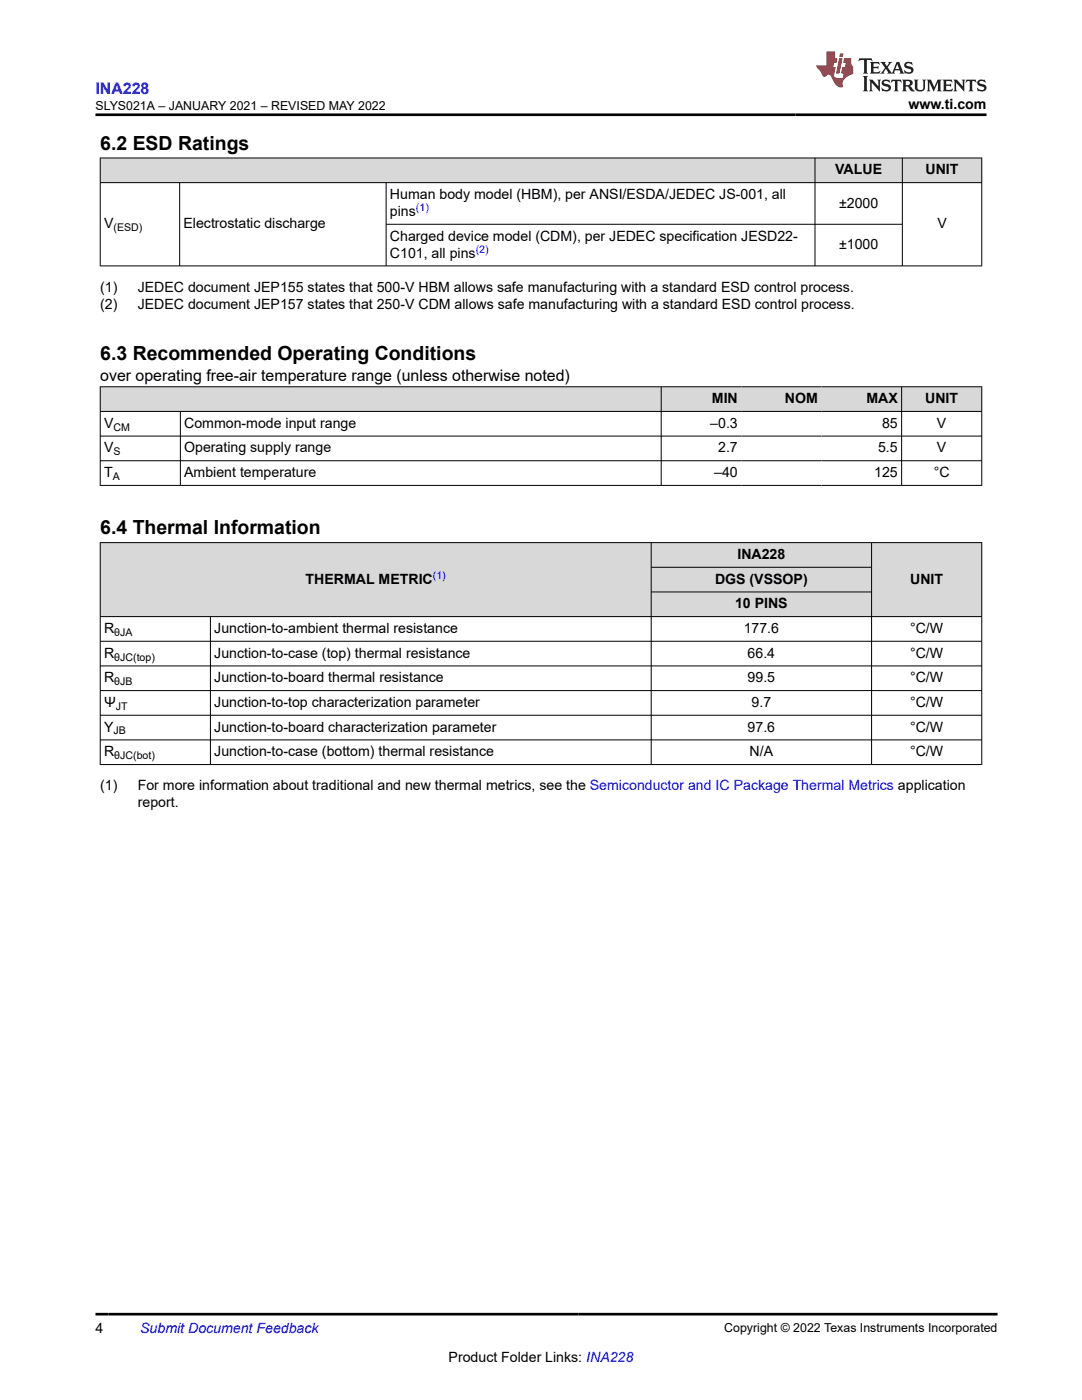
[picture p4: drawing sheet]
<svg xmlns="http://www.w3.org/2000/svg" width="216mm" height="279mm" viewBox="0 0 216 279" stroke-linecap="round" stroke-linejoin="round" font-family="sans-serif">
<defs><g id="words">
<g font-size="3.9">
<text x="20" y="29.9">6.2 ESD Ratings</text>
<text x="20" y="71.8">6.3 Recommended Operating Conditions</text>
<text x="20" y="106.7">6.4 Thermal Information</text>
</g>
<text font-size="3.2" fill="#00f" x="19" y="18.7">INA228</text>
<text font-size="3.2" x="20" y="76.1">over operating free-air temperature range (unless otherwise noted)</text>
<g font-size="2.8">
<text x="181.3" y="21.8">www.ti.com</text>
<text x="166.7" y="34.8">VALUE</text>
<text x="184.7" y="34.8">UNIT</text>
<text x="77.8" y="39.7">Human body model (HBM), per ANSI/ESDA/JEDEC JS-001, all</text>
<text x="167.4" y="41.4">±2000</text>
<text x="20.8" y="45.6">V</text>
<text x="36.6" y="45.6">Electrostatic discharge</text>
<text x="77.8" y="43.1">pins</text>
<text x="187" y="45.6">V</text>
<text x="77.8" y="48">Charged device model (CDM), per JEDEC specification JESD22-</text>
<text x="77.8" y="51.4">C101, all pins</text>
<text x="167.4" y="49.7">±1000</text>
<text x="20" y="58.2">(1)</text>
<text x="27.5" y="58.2">JEDEC document JEP155 states that 500-V HBM allows safe manufacturing with a standard ESD control process.</text>
<text x="20" y="61.6">(2)</text>
<text x="27.5" y="61.6">JEDEC document JEP157 states that 250-V CDM allows safe manufacturing with a standard ESD control process.</text>
<text x="142" y="80.5">MIN</text>
<text x="156.6" y="80.5">NOM</text>
<text x="172.9" y="80.5">MAX</text>
<text x="184.6" y="80.5">UNIT</text>
<text x="20.8" y="85.4">V</text>
<text x="36.8" y="85.4">Common-mode input range</text>
<text x="141.7" y="85.4">–0.3</text>
<text x="176" y="85.4">85</text>
<text x="187" y="85.4">V</text>
<text x="20.8" y="90.3">V</text>
<text x="20.8" y="95.2">T</text>
<text x="36.8" y="90.3">Operating supply range</text>
<text x="36.8" y="95.2">Ambient temperature</text>
<text x="142.5" y="95.2">–40</text>
<text x="143.3" y="90.3">2.7</text>
<text x="174.4" y="95.2">125</text>
<text x="175.2" y="90.3">5.5</text>
<text x="186.3" y="95.2">°C</text>
<text x="187" y="90.3">V</text>
<text x="147.1" y="111.6">INA228</text>
<text x="61" y="116.5">THERMAL METRIC</text>
<text x="142.7" y="116.5">DGS (VSSOP)</text>
<text x="181.6" y="116.5">UNIT</text>
<text x="146.7" y="121.4">10 PINS</text>
<text x="20.8" y="126.3">R</text>
<text x="20.8" y="131.3">R</text>
<text x="42.8" y="126.3">Junction-to-ambient thermal resistance</text>
<text x="42.8" y="131.3">Junction-to-case (top) thermal resistance</text>
<text x="148.4" y="126.3">177.6</text>
<text x="149.2" y="131.3">66.4</text>
<text x="181.6" y="126.3">°C/W</text>
<text x="181.6" y="131.3">°C/W</text>
<text x="20.8" y="136.2">R</text>
<text x="42.8" y="136.2">Junction-to-board thermal resistance</text>
<text x="149.2" y="136.2">99.5</text>
<text x="181.6" y="136.2">°C/W</text>
<text x="20.8" y="141.1">Ψ</text>
<text x="42.8" y="141.1">Junction-to-top characterization parameter</text>
<text x="150" y="141.1">9.7</text>
<text x="181.6" y="141.1">°C/W</text>
<text x="20.8" y="146">Y</text>
<text x="42.8" y="146">Junction-to-board characterization parameter</text>
<text x="149.2" y="146">97.6</text>
<text x="181.6" y="146">°C/W</text>
<text x="20.8" y="150.9">R</text>
<text x="42.8" y="150.9">Junction-to-case (bottom) thermal resistance</text>
<text x="149.6" y="150.9">N/A</text>
<text x="181.6" y="150.9">°C/W</text>
<text x="20" y="157.7">(1)</text>
<text x="27.5" y="161.1">report.</text>
<text x="27.5" y="157.7">For more information about traditional and new thermal metrics, see the Semiconductor and IC Package Thermal Metrics application</text>
<text x="19" y="266.1">4</text>
<text x="89.5" y="271.7">Product Folder Links: INA228</text>
</g>
<text font-size="2.8" fill="#00f" x="28" y="266.1">Submit Document Feedback</text>
<g font-size="2.5">
<text x="19" y="21.9">SLYS021A – JANUARY 2021 – REVISED MAY 2022</text>
<text x="144.5" y="265.8">Copyright © 2022 Texas Instruments Incorporated</text>
</g>
<g font-size="2.1">
<text x="22.6" y="46.1">(ESD)</text>
<text x="22.6" y="85.9">CM</text>
<text x="22.5" y="95.8">A</text>
<text x="22.6" y="90.9">S</text>
<text x="22.8" y="126.9">θJA</text>
<text x="22.8" y="131.8">θJC(top)</text>
<text x="22.8" y="136.7">θJB</text>
<text x="23.1" y="141.7">JT</text>
<text x="22.6" y="146.6">JB</text>
<text x="22.8" y="151.5">θJC(bot)</text>
</g>
<g font-size="2.1" fill="#00f">
<text x="83" y="42.2">(1)</text>
<text x="94.9" y="50.5">(2)</text>
<text x="86.4" y="115.5">(1)</text>
</g>
</g></defs>
<g fill="#d8d8d8">
<path d="M20 31.5h175.9v5h-175.9z" fill-rule="evenodd"/>
<path d="M20.1 31.6h142.5v4.8h-142.5z" fill-rule="evenodd"/>
<path d="M162.7 31.6h17.3v4.8h-17.3z" fill-rule="evenodd"/>
<path d="M180.1 31.6h15.7v4.8h-15.7z" fill-rule="evenodd"/>
</g>
<path d="M19.9 31.5h176.1M19.9 36.5h176.1M20 31.5v21.6M35.8 36.5v16.6M77 36.5v16.6M162.6 31.5v21.6M180.1 31.5v21.6M195.9 31.5v21.6M19.9 53.1h176.1M77 44.8h103.1" fill="none" stroke="#000" stroke-width=".2"/>
<g fill="#d8d8d8">
<path d="M20 77.2h175.9v4.9h-175.9z" fill-rule="evenodd"/>
<path d="M20.1 77.2h111.8v4.8h-111.8z" fill-rule="evenodd"/>
<path d="M132 77.2h15.9v4.8h-15.9z" fill-rule="evenodd"/>
<path d="M147.9 77.2h16v4.8h-16z" fill-rule="evenodd"/>
<path d="M163.9 77.2h15.9v4.8h-15.9z" fill-rule="evenodd"/>
<path d="M180 77.2h15.8v4.8h-15.8z" fill-rule="evenodd"/>
</g>
<path d="M19.9 77.2h176.1M20 77.1v19.8M131.9 77.1v19.8M179.9 77.1v19.8M195.9 77.1v19.8M19.9 82.1h176.1M19.9 87h176.1M19.9 92h176.1M19.9 96.9h176.1M36 82.1v14.8" fill="none" stroke="#000" stroke-width=".2"/>
<g fill="#d8d8d8">
<path d="M20 108.3h175.9v4.9h-175.9z" fill-rule="evenodd"/>
<path d="M20.1 108.4h109.8v14.6h-109.8z" fill-rule="evenodd"/>
<path d="M130 108.4h43.9v4.8h-43.9z" fill-rule="evenodd"/>
<path d="M174 108.4h21.8v14.6h-21.8z" fill-rule="evenodd"/>
<path d="M130 113.3h43.9v4.8h-43.9z" fill-rule="evenodd"/>
<path d="M130 118.2h43.9v4.8h-43.9z" fill-rule="evenodd"/>
</g>
<g fill="none" stroke="#000" stroke-width=".2">
<path d="M19.9 108.3h176.1M20 108.2v44.4M129.9 108.2v44.4M129.9 113.2h44.1M129.9 118.1h44.1M173.9 108.2v44.4M195.9 108.2v44.4M19.9 123.1h176.1M19.9 128h176.1M19.9 132.9h176.1M19.9 137.8h176.1M42 123.1v29.5"/>
<path d="M19.9 142.7h176.1M19.9 147.7h176.1M19.9 152.6h176.1"/>
</g>
<path d="M171.5 11.6l-.2 .6 .5-.2h.6v.1v2.2l-.2 .4h1l-.2-.4v-2.2v-.1h.5l.5 .2-.1-.6zM173.6 12.4l.2 .3v1.6l-.2 .4h1.9l.1-.6a1.08 1.08 0 0 1-1.3 .2v-.7h.6l.4 .2v-.7l-.4 .2h-.6v-.5l.2-.2a1 1 0 0 1 1 .3l-.1-.5zM175.7 12.4l.9 1.1-1 1.2h.9l-.2-.2 .5-.8 .4 .8-.2 .2h1.6l-.2-.2 .2-.5h.9l.1 .5-.1 .2h.9l-.2-.4-.8-1.9h-.5l-.9 2.1-.9-1.1 .9-1h-.8l.2 .2-.4 .6-.4-.6 .2-.2zM179 12.8l.4 1h-.7zM180.7 12.5a.65 .65 0 0 0-.2 .7 .65 .65 0 0 0 .6 .5l.6 .1 .1 .3a.79 .79 0 0 1-.7 .4 .79 .79 0 0 1-.7-.5l.1 .7 .2-.1a.93 .93 0 0 0 1.1 0 .93 .93 0 0 0 .4-.9 1.46 1.46 0 0 0-1.2-.6l-.1-.3a1.09 1.09 0 0 1 1.2 .2l-.2-.6-.1 .1-.5-.2zM172.2 15.2l.2 .4v2.2l-.2 .4h1l-.2-.4v-2.2l.2-.4zM173.4 15.9l.2 .4v1.5l-.2 .4h.8l-.3-.4 .1-1.3 1.6 1.8v-2l.2-.4h-.7l.1 .2 .1 1.1-1.2-1.3zM176.2 16a.65 .65 0 0 0-.2 .8 .65 .65 0 0 0 .6 .4l.6 .2 .1 .2a.79 .79 0 0 1-.7 .4 .79 .79 0 0 1-.7-.5l.1 .7 .2-.1a.93 .93 0 0 0 1.1 .1 .93 .93 0 0 0 .4-1 1.46 1.46 0 0 0-1.2-.5l-.1-.4a1.09 1.09 0 0 1 1.2 .2l-.1-.6-.2 .1-.5-.1zM177.9 15.9l-.1 .6a.63 .63 0 0 1 .8-.3v1.6l-.3 .4h1l-.2-.4v-1.6a.66 .66 0 0 1 .8 .3l-.1-.6zM180 15.9l.2 .4v1.5l-.2 .4h1l-.2-.2-.1-.7h.5l.1 .2a.79 .79 0 0 0 1.2 .6l-1-.9a.61 .61 0 0 0 .6-.6 .61 .61 0 0 0-.5-.7zM180.8 16.2h.1a.47 .47 0 0 1 .5 .1 .47 .47 0 0 1 .1 .5l-.1 .1-.7 .1zM182.3 15.9l.2 .2a2.27 2.27 0 0 0 .4 2 1.04 1.04 0 0 0 1.7-.7v-1.3l.2-.2h-.8l.2 .4v1.1a.6 .6 0 0 1-.6 .6 .6 .6 0 0 1-.6-.6v-1.1l.3-.4zM184.9 15.9l.2 .4v1.5l-.2 .4h.8l-.3-.4v-1.4l.9 1.9 .9-1.9v1.4l-.3 .4h1l-.2-.4v-1.5l.2-.4h-.8l-.7 1.5-.6-1.5zM188.1 15.9l.2 .4v1.5l-.2 .4h1.9l.1-.6a1.09 1.09 0 0 1-1.3 .2v-.7h.6l.4 .2v-.6l-.4 .2h-.6v-.6l.2-.1a1.01 1.01 0 0 1 1 .3l-.1-.6zM190.2 15.9l.3 .4v1.5l-.3 .4h.8l-.2-.4v-1.3l1.6 1.8v-2l.2-.4h-.7l.2 .2v1.1l-1.2-1.3zM192.8 15.9l-.1 .6a.63 .63 0 0 1 .8-.3v1.6l-.3 .4h1l-.2-.4v-1.6a.66 .66 0 0 1 .8 .3l-.1-.6zM195.2 16a.65 .65 0 0 0-.2 .8 .65 .65 0 0 0 .6 .4l.6 .2 .2 .2a.79 .79 0 0 1-.7 .4 .79 .79 0 0 1-.7-.5l.1 .7 .2-.1a.93 .93 0 0 0 1 .1 .93 .93 0 0 0 .5-1 1.46 1.46 0 0 0-1.3-.5v-.4a1.09 1.09 0 0 1 1.2 .2l-.2-.6-.2 .1-.5-.1z" fill="#231f20"/>
<path d="M164.9 10.3v2.7h-2l.1 .4 .8 1a.95 .95 0 0 0 1 .9 .59 .59 0 0 1 .5-.4 .59 .59 0 0 1 .5 .3l.4 .8a1.59 1.59 0 0 0 2.1 1.4 1.61 1.61 0 0 1 1-2.3l1-.3-.1-1.5a1.59 1.59 0 0 1-.3-1.7h-1.5l-.2 .9h.6l-.2 .9h-.5l-.2 .9v.3l.4 .1-.1 .9h-.7a.73 .73 0 0 1-1-.7l.3-1.5h-.5l.1-.9h.5l.2-.9h-.5v-1.3zM167.4 11.6l-.6 3.1h.7l.6-3.1zM167.6 10.7l-.1 .6h.7l.1-.6z" fill="#ed1c24"/>
<path d="M19 22.9h177.8M19 262.3h180" fill="none" stroke="#000" stroke-width=".53"/>
<use href="#words"/>
</svg>
